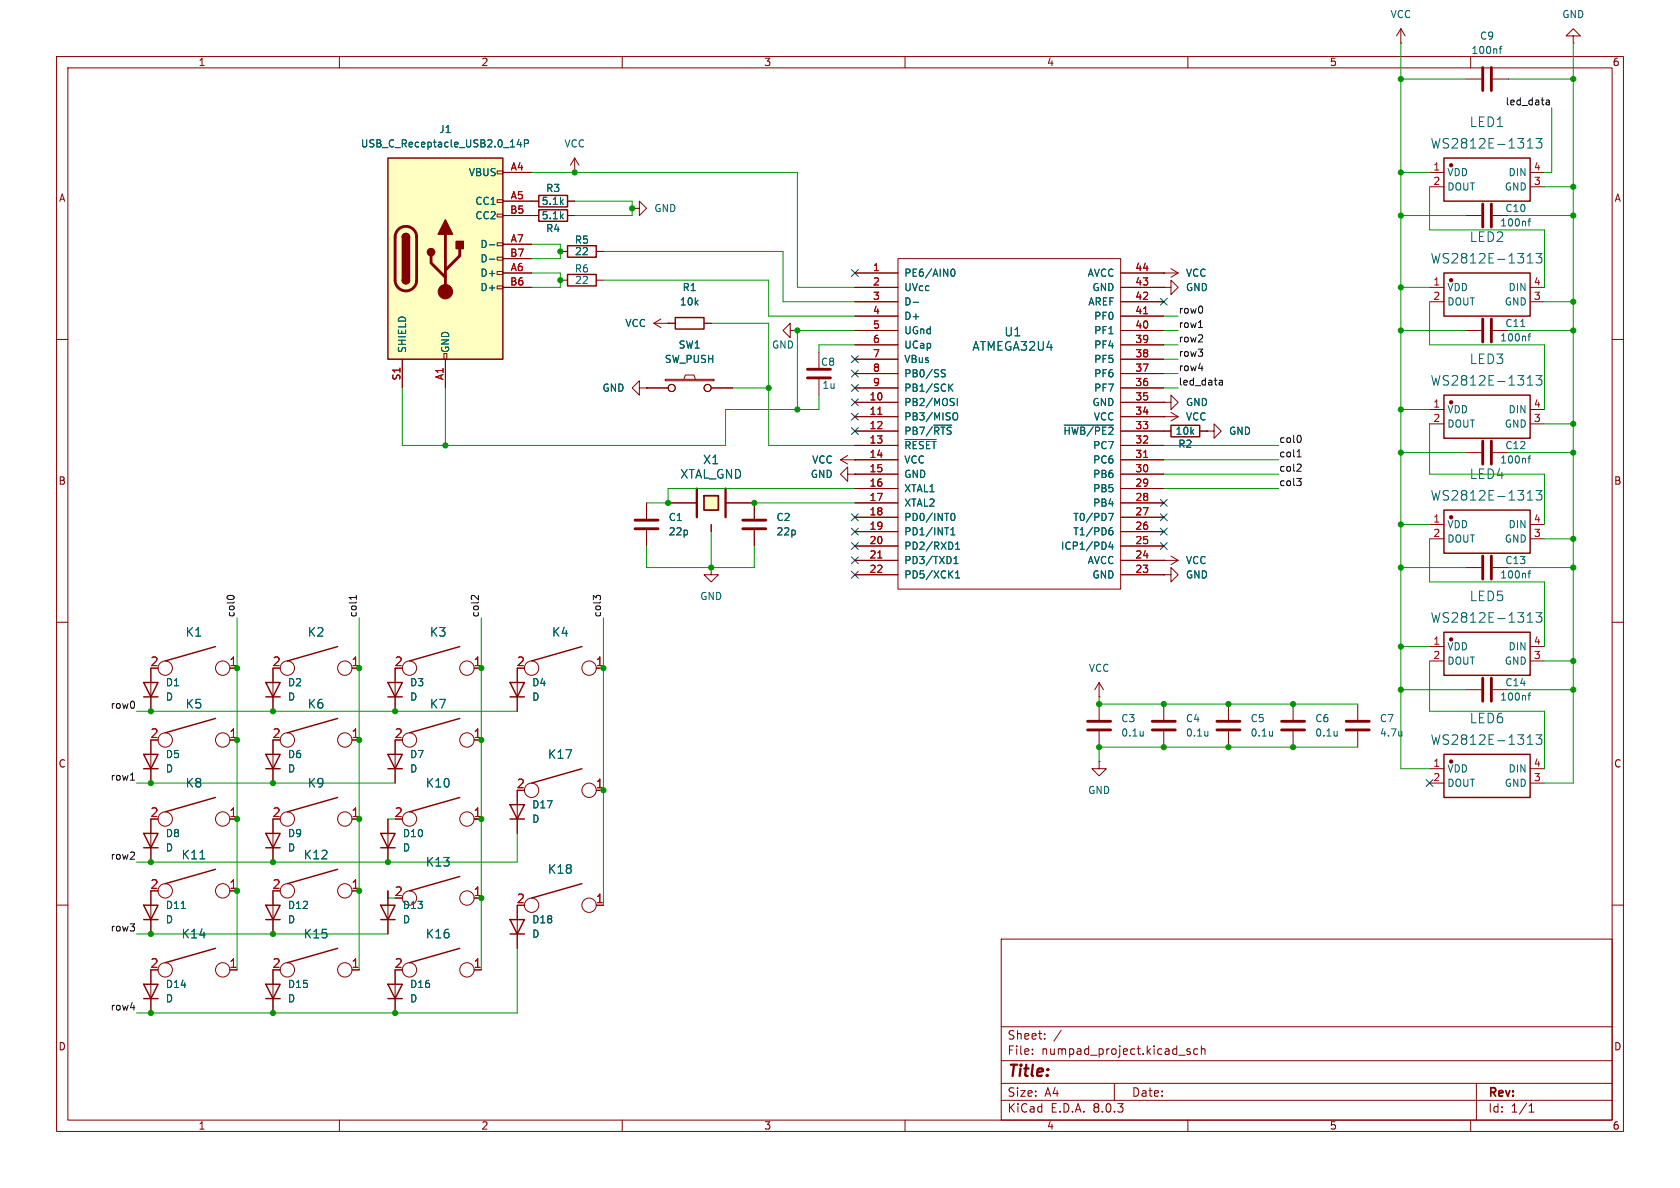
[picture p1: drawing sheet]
<svg xmlns="http://www.w3.org/2000/svg" width="297mm" height="210mm" viewBox="0 0 297 210" stroke-linecap="round" stroke-linejoin="round" font-family="sans-serif">
<defs><g id="words">
<text font-size="2.8" fill="#840000" x="178" y="190.9">Title:</text>
<g font-size="2.4" fill="#006464">
<text x="259.7" y="22.7">LED1</text>
<text x="252.8" y="26.5">WS2812E-1313</text>
<text x="252.8" y="46.8">WS2812E-1313</text>
<text x="259.7" y="43">LED2</text>
<text x="259.7" y="64.6">LED3</text>
<text x="252.8" y="68.4">WS2812E-1313</text>
<text x="252.8" y="88.7">WS2812E-1313</text>
<text x="259.7" y="84.9">LED4</text>
<text x="259.7" y="106.5">LED5</text>
<text x="252.8" y="110.3">WS2812E-1313</text>
<text x="252.8" y="131.9">WS2812E-1313</text>
<text x="259.7" y="128.1">LED6</text>
</g>
<g font-size="2.1" fill="#006464">
<text x="177.5" y="59.7">U1</text>
<text x="171.8" y="62.2">ATMEGA32U4</text>
<text x="124.2" y="82.3">X1</text>
<text x="120.2" y="84.8">XTAL_GND</text>
<text x="32.7" y="112.8">K1</text>
<text x="54.3" y="112.8">K2</text>
<text x="75.9" y="112.8">K3</text>
<text x="97.5" y="112.8">K4</text>
<text x="32.7" y="125.5">K5</text>
<text x="54.3" y="125.5">K6</text>
<text x="75.9" y="125.5">K7</text>
<text x="96.8" y="134.3">K17</text>
<text x="32.7" y="139.4">K8</text>
<text x="54.3" y="139.4">K9</text>
<text x="75.2" y="139.4">K10</text>
<text x="32" y="152.1">K11</text>
<text x="53.6" y="152.1">K12</text>
<text x="75.2" y="153.4">K13</text>
<text x="96.8" y="154.7">K18</text>
<text x="32" y="166.1">K14</text>
<text x="53.6" y="166.1">K15</text>
<text x="75.2" y="166.1">K16</text>
</g>
<g font-size="2.1" fill="#a90000">
<text x="26.5" y="117.9">2</text>
<text x="40.5" y="117.9">1</text>
<text x="48.1" y="117.9">2</text>
<text x="62.1" y="117.9">1</text>
<text x="69.7" y="117.9">2</text>
<text x="83.7" y="117.9">1</text>
<text x="91.3" y="117.9">2</text>
<text x="105.2" y="117.9">1</text>
<text x="26.5" y="130.6">2</text>
<text x="40.5" y="130.6">1</text>
<text x="48.1" y="130.6">2</text>
<text x="62.1" y="130.6">1</text>
<text x="69.7" y="130.6">2</text>
<text x="83.7" y="130.6">1</text>
<text x="91.3" y="139.4">2</text>
<text x="105.2" y="139.4">1</text>
<text x="26.5" y="144.5">2</text>
<text x="40.5" y="144.5">1</text>
<text x="48.1" y="144.5">2</text>
<text x="62.1" y="144.5">1</text>
<text x="69.7" y="144.5">2</text>
<text x="83.7" y="144.5">1</text>
<text x="26.5" y="157.2">2</text>
<text x="40.5" y="157.2">1</text>
<text x="48.1" y="157.2">2</text>
<text x="62.1" y="157.2">1</text>
<text x="69.7" y="158.5">2</text>
<text x="83.7" y="158.5">1</text>
<text x="91.3" y="159.8">2</text>
<text x="105.2" y="159.8">1</text>
<text x="26.5" y="171.2">2</text>
<text x="40.5" y="171.2">1</text>
<text x="48.1" y="171.2">2</text>
<text x="62.1" y="171.2">1</text>
<text x="69.7" y="171.2">2</text>
<text x="83.7" y="171.2">1</text>
</g>
<g font-size="2.1" fill="#840000">
<text x="178" y="184">Sheet:</text>
<text x="178" y="186.7">File:</text>
<text x="184.1" y="186.7">numpad_project.kicad_sch</text>
<text x="178" y="196.9">KiCad</text>
<text x="178" y="194.1">Size:</text>
<text x="184.7" y="194.1">A4</text>
<text x="185.7" y="196.9">E.D.A.</text>
<text x="193.3" y="196.9">8.0.3</text>
<text x="200" y="194.1">Date:</text>
<text x="263" y="194.3">Rev:</text>
<text x="263" y="196.9">Id:</text>
<text x="267.1" y="196.9">1/1</text>
</g>
<g font-size="1.8" fill="#006464">
<text x="245.7" y="3.4">VCC</text>
<text x="276.1" y="3.4">GND</text>
<text x="260" y="9.8">100nf</text>
<text x="261.5" y="7.2">C9</text>
<text x="77.5" y="23.7">J1</text>
<text x="63.7" y="26.3">USB_C_Receptacle_USB2.0_14P</text>
<text x="99.7" y="26.3">VCC</text>
<text x="82.8" y="31.3">VBUS</text>
<text x="96.4" y="34.1">R3</text>
<text x="255.8" y="31.3">VDD</text>
<text x="255.8" y="33.9">DOUT</text>
<text x="265.9" y="33.9">GND</text>
<text x="266.6" y="31.3">DIN</text>
<text x="83.9" y="36.4">CC1</text>
<text x="83.9" y="39">CC2</text>
<text x="95.7" y="39">5.1k</text>
<text x="95.7" y="36.4">5.1k</text>
<text x="96.4" y="41.2">R4</text>
<text x="115.6" y="37.7">GND</text>
<text x="265.1" y="40.2">100nf</text>
<text x="266" y="37.7">C10</text>
<text x="84.8" y="44">D-</text>
<text x="84.8" y="46.6">D-</text>
<text x="101.5" y="43.3">R5</text>
<text x="101.6" y="45.3">22</text>
<text x="84.8" y="49.1">D+</text>
<text x="84.8" y="51.7">D+</text>
<text x="101.5" y="48.4">R6</text>
<text x="101.6" y="50.4">22</text>
<text x="120.6" y="51.7">R1</text>
<text x="159.8" y="49.1">PE6/AIN0</text>
<text x="159.8" y="51.7">UVcc</text>
<text x="192.2" y="49.1">AVCC</text>
<text x="193" y="51.7">GND</text>
<text x="209.6" y="51.7">GND</text>
<text x="209.6" y="49.1">VCC</text>
<text x="255.8" y="51.7">VDD</text>
<text x="266.6" y="51.7">DIN</text>
<text x="110.5" y="58">VCC</text>
<text x="120.1" y="54.2">10k</text>
<text x="159.8" y="54.2">D-</text>
<text x="159.8" y="56.7">D+</text>
<text x="159.8" y="59.3">UGnd</text>
<text x="192.3" y="54.2">AREF</text>
<text x="193.3" y="59.3">PF1</text>
<text x="193.3" y="56.7">PF0</text>
<text x="255.8" y="54.2">DOUT</text>
<text x="265.9" y="54.2">GND</text>
<text x="266" y="58">C11</text>
<text x="72" y="62.5" transform="rotate(-90 72 62.5)">SHIELD</text>
<text x="79.6" y="62.5" transform="rotate(-90 79.6 62.5)">GND</text>
<text x="117.4" y="64.4">SW_PUSH</text>
<text x="119.9" y="61.8">SW1</text>
<text x="136.4" y="61.8">GND</text>
<text x="145" y="64.9">C8</text>
<text x="159.8" y="61.8">UCap</text>
<text x="159.8" y="64.4">VBus</text>
<text x="193.3" y="64.4">PF5</text>
<text x="193.3" y="61.8">PF4</text>
<text x="265.1" y="60.6">100nf</text>
<text x="106.4" y="69.4">GND</text>
<text x="145.3" y="68.9">1u</text>
<text x="159.8" y="72">PB2/MOSI</text>
<text x="159.8" y="66.9">PB0/SS</text>
<text x="159.8" y="69.4">PB1/SCK</text>
<text x="193" y="72">GND</text>
<text x="193.3" y="69.4">PF7</text>
<text x="193.3" y="66.9">PF6</text>
<text x="209.6" y="72">GND</text>
<text x="159.8" y="74.5">PB3/MISO</text>
<text x="159.8" y="77.1">PB7/~{RTS}</text>
<text x="187.9" y="77.1">~{HWB/PE2}</text>
<text x="193.3" y="74.5">VCC</text>
<text x="207.7" y="77.1">10k</text>
<text x="209.6" y="74.5">VCC</text>
<text x="217.2" y="77.1">GND</text>
<text x="255.8" y="73.3">VDD</text>
<text x="255.8" y="75.8">DOUT</text>
<text x="265.9" y="75.8">GND</text>
<text x="266.6" y="73.3">DIN</text>
<text x="143.5" y="82.1">VCC</text>
<text x="159.8" y="79.6">~{RESET}</text>
<text x="159.8" y="82.1">VCC</text>
<text x="193.2" y="82.1">PC6</text>
<text x="193.2" y="79.6">PC7</text>
<text x="208.2" y="79.3">R2</text>
<text x="265.1" y="82.1">100nf</text>
<text x="266" y="79.6">C12</text>
<text x="143.2" y="84.7">GND</text>
<text x="159.8" y="84.7">GND</text>
<text x="159.8" y="87.2">XTAL1</text>
<text x="159.8" y="89.8">XTAL2</text>
<text x="193.2" y="89.8">PB4</text>
<text x="193.2" y="87.2">PB5</text>
<text x="193.2" y="84.7">PB6</text>
<text x="118.1" y="92.3">C1</text>
<text x="118.1" y="94.8">22p</text>
<text x="137.2" y="92.3">C2</text>
<text x="137.2" y="94.8">22p</text>
<text x="159.8" y="92.3">PD0/INT0</text>
<text x="159.8" y="94.8">PD1/INT1</text>
<text x="189.6" y="94.8">T1/PD6</text>
<text x="189.6" y="92.3">T0/PD7</text>
<text x="255.8" y="93.6">VDD</text>
<text x="266.6" y="93.6">DIN</text>
<text x="159.8" y="97.4">PD2/RXD1</text>
<text x="159.8" y="99.9">PD3/TXD1</text>
<text x="187.5" y="97.4">ICP1/PD4</text>
<text x="192.2" y="99.9">AVCC</text>
<text x="209.6" y="99.9">VCC</text>
<text x="255.8" y="96.1">DOUT</text>
<text x="265.9" y="96.1">GND</text>
<text x="266" y="99.9">C13</text>
<text x="123.7" y="106.3">GND</text>
<text x="159.8" y="102.5">PD5/XCK1</text>
<text x="193" y="102.5">GND</text>
<text x="209.6" y="102.5">GND</text>
<text x="265.1" y="102.5">100nf</text>
<text x="192.4" y="119">VCC</text>
<text x="255.8" y="115.2">VDD</text>
<text x="255.8" y="117.7">DOUT</text>
<text x="265.9" y="117.7">GND</text>
<text x="266.6" y="115.2">DIN</text>
<text x="29.2" y="121.5">D1</text>
<text x="29.2" y="124.1">D</text>
<text x="50.8" y="121.5">D2</text>
<text x="50.8" y="124.1">D</text>
<text x="72.4" y="121.5">D3</text>
<text x="72.4" y="124.1">D</text>
<text x="94" y="121.5">D4</text>
<text x="94" y="124.1">D</text>
<text x="265.1" y="124.1">100nf</text>
<text x="266" y="121.5">C14</text>
<text x="198.1" y="127.9">C3</text>
<text x="198.1" y="130.4">0.1u</text>
<text x="209.6" y="127.9">C4</text>
<text x="209.6" y="130.4">0.1u</text>
<text x="221" y="127.9">C5</text>
<text x="221" y="130.4">0.1u</text>
<text x="232.4" y="127.9">C6</text>
<text x="232.4" y="130.4">0.1u</text>
<text x="243.8" y="127.9">C7</text>
<text x="243.8" y="130.4">4.7u</text>
<text x="29.2" y="134.2">D5</text>
<text x="29.2" y="136.8">D</text>
<text x="50.8" y="134.2">D6</text>
<text x="50.8" y="136.8">D</text>
<text x="72.4" y="134.2">D7</text>
<text x="72.4" y="136.8">D</text>
<text x="255.8" y="136.8">VDD</text>
<text x="266.6" y="136.8">DIN</text>
<text x="94" y="143.1">D17</text>
<text x="192.3" y="140.6">GND</text>
<text x="255.8" y="139.3">DOUT</text>
<text x="265.9" y="139.3">GND</text>
<text x="29.2" y="148.2">D8</text>
<text x="50.8" y="148.2">D9</text>
<text x="71.1" y="148.2">D10</text>
<text x="94" y="145.6">D</text>
<text x="29.2" y="150.7">D</text>
<text x="50.8" y="150.7">D</text>
<text x="71.1" y="150.7">D</text>
<text x="29.2" y="160.9">D11</text>
<text x="50.8" y="160.9">D12</text>
<text x="71.1" y="160.9">D13</text>
<text x="29.2" y="163.4">D</text>
<text x="50.8" y="163.4">D</text>
<text x="71.1" y="163.4">D</text>
<text x="94" y="163.4">D18</text>
<text x="94" y="166">D</text>
<text x="29.2" y="174.9">D14</text>
<text x="29.2" y="177.4">D</text>
<text x="50.8" y="174.9">D15</text>
<text x="50.8" y="177.4">D</text>
<text x="72.4" y="174.9">D16</text>
<text x="72.4" y="177.4">D</text>
</g>
<g font-size="1.8" fill="#840000">
<text x="35" y="11.9">1</text>
<text x="85" y="11.9">2</text>
<text x="135" y="11.9">3</text>
<text x="185" y="11.9">4</text>
<text x="235" y="11.9">5</text>
<text x="285" y="11.9">6</text>
<text x="10.3" y="35.9">A</text>
<text x="285.3" y="35.9">A</text>
<text x="10.3" y="85.9">B</text>
<text x="285.3" y="85.9">B</text>
<text x="10.3" y="135.9">C</text>
<text x="285.3" y="135.9">C</text>
<text x="10.3" y="185.9">D</text>
<text x="285.3" y="185.9">D</text>
<text x="35" y="199.9">1</text>
<text x="85" y="199.9">2</text>
<text x="135" y="199.9">3</text>
<text x="185" y="199.9">4</text>
<text x="235" y="199.9">5</text>
<text x="285" y="199.9">6</text>
</g>
<g font-size="1.8" fill="#0f0f0f">
<text x="266.1" y="18.7">led_data</text>
<text x="208.3" y="58.1">row1</text>
<text x="208.3" y="55.5">row0</text>
<text x="208.3" y="63.2">row3</text>
<text x="208.3" y="65.7">row4</text>
<text x="208.3" y="60.6">row2</text>
<text x="208.3" y="68.2">led_data</text>
<text x="226.1" y="78.4">col0</text>
<text x="226.1" y="83.5">col2</text>
<text x="226.1" y="80.9">col1</text>
<text x="226.1" y="86">col3</text>
<text x="41.6" y="109.2" transform="rotate(-90 41.6 109.2)">col0</text>
<text x="63.2" y="109.2" transform="rotate(-90 63.2 109.2)">col1</text>
<text x="84.7" y="109.2" transform="rotate(-90 84.7 109.2)">col2</text>
<text x="106.3" y="109.2" transform="rotate(-90 106.3 109.2)">col3</text>
<text x="19.5" y="125.4">row0</text>
<text x="19.5" y="138.1">row1</text>
<text x="19.5" y="152.1">row2</text>
<text x="19.5" y="164.8">row3</text>
<text x="19.5" y="178.7">row4</text>
</g>
<g font-size="1.8" fill="#a90000">
<text x="90.2" y="30.2">A4</text>
<text x="90.2" y="35.3">A5</text>
<text x="253.3" y="30.2">1</text>
<text x="253.3" y="32.8">2</text>
<text x="271.1" y="32.8">3</text>
<text x="271.1" y="30.2">4</text>
<text x="90.1" y="37.8">B5</text>
<text x="90.1" y="45.5">B7</text>
<text x="90.2" y="42.9">A7</text>
<text x="90.1" y="50.5">B6</text>
<text x="90.2" y="48">A6</text>
<text x="154.2" y="48">1</text>
<text x="154.2" y="50.5">2</text>
<text x="154.2" y="53.1">3</text>
<text x="200.6" y="53.1">42</text>
<text x="200.6" y="50.5">43</text>
<text x="200.6" y="48">44</text>
<text x="253.3" y="50.5">1</text>
<text x="253.3" y="53.1">2</text>
<text x="271.1" y="53.1">3</text>
<text x="271.1" y="50.5">4</text>
<text x="154.2" y="55.6">4</text>
<text x="154.2" y="58.2">5</text>
<text x="200.6" y="58.2">40</text>
<text x="200.6" y="55.6">41</text>
<text x="154.2" y="60.7">6</text>
<text x="154.2" y="63.2">7</text>
<text x="154.2" y="65.8">8</text>
<text x="200.6" y="65.8">37</text>
<text x="200.6" y="63.2">38</text>
<text x="200.6" y="60.7">39</text>
<text x="70.9" y="67.4" transform="rotate(-90 70.9 67.4)">S1</text>
<text x="78.5" y="67.3" transform="rotate(-90 78.5 67.3)">A1</text>
<text x="153.6" y="70.9">10</text>
<text x="154.2" y="68.3">9</text>
<text x="200.6" y="70.9">35</text>
<text x="200.6" y="68.3">36</text>
<text x="153.6" y="73.4">11</text>
<text x="153.6" y="75.9">12</text>
<text x="200.6" y="75.9">33</text>
<text x="200.6" y="73.4">34</text>
<text x="253.3" y="72.1">1</text>
<text x="253.3" y="74.7">2</text>
<text x="271.1" y="74.7">3</text>
<text x="271.1" y="72.1">4</text>
<text x="153.6" y="78.5">13</text>
<text x="153.6" y="81">14</text>
<text x="153.6" y="83.6">15</text>
<text x="200.6" y="83.6">30</text>
<text x="200.6" y="81">31</text>
<text x="200.6" y="78.5">32</text>
<text x="153.6" y="86.1">16</text>
<text x="153.6" y="88.6">17</text>
<text x="200.6" y="88.6">28</text>
<text x="200.6" y="86.1">29</text>
<text x="153.6" y="91.2">18</text>
<text x="153.6" y="93.7">19</text>
<text x="200.6" y="93.7">26</text>
<text x="200.6" y="91.2">27</text>
<text x="253.3" y="92.5">1</text>
<text x="253.3" y="95">2</text>
<text x="271.1" y="95">3</text>
<text x="271.1" y="92.5">4</text>
<text x="153.6" y="96.3">20</text>
<text x="153.6" y="98.8">21</text>
<text x="153.6" y="101.3">22</text>
<text x="200.6" y="101.3">23</text>
<text x="200.6" y="98.8">24</text>
<text x="200.6" y="96.3">25</text>
<text x="253.3" y="114">1</text>
<text x="253.3" y="116.6">2</text>
<text x="271.1" y="116.6">3</text>
<text x="271.1" y="114">4</text>
<text x="253.3" y="135.6">1</text>
<text x="271.1" y="135.6">4</text>
<text x="253.3" y="138.2">2</text>
<text x="271.1" y="138.2">3</text>
</g>
</g></defs>
<g fill="none" stroke="#840000" stroke-width=".18">
<path d="M10 10h277v190h-277zM12 12h273v186h-273zM60 10v2M110 10v2M160 10v2M210 10v2M260 10v2M111.8 36.8h1.2v-1.2l1.3 1.2-1.3 1.3v-1.3M111.8 36.8h.1M252.7 30.5h2.6M252.7 33h2.6M259.1 38.1h2.8"/>
<path d="M263.9 38.1h2.8M270.5 30.5h2.5M270.5 33h2.5M10 60h2M115.6 57.2l1.2 .7M115.6 57.2h3.8M116.8 56.4l-1.2 .8M118.1 57.2h.1M124.5 57.2h1.2M151.1 58.4h7.6M151.1 50.8h7.6M151.1 53.3h7.6"/>
<path d="M151.1 48.3h7.6M151.1 55.9h7.6M158.7 45.7h39.4v58.4h-39.4zM198.1 58.4h7.6M198.1 50.8h7.6M198.1 53.3h7.6M198.1 48.3h10.2M198.1 55.9h7.6M205.7 50.8h1.3v-1.3l1.3 1.3-1.3 1.3v-1.3M205.7 50.8h.1M205.7 48.3h.1M207 47.5l1.3 .8"/>
<path d="M208.3 48.3l-1.3 .7M252.7 50.8h2.6M252.7 53.3h2.6M259.1 58.4h2.8M263.9 58.4h2.8M270.5 50.8h2.5M270.5 53.3h2.5M285 60h2M151.1 71.1h7.6M151.1 73.7h7.6M151.1 76.2h7.6M151.1 78.7h7.6"/>
<path d="M151.1 68.6h7.6M151.1 66h7.6M151.1 63.5h7.6M151.1 61h7.6M198.1 71.1h7.6M198.1 73.7h7.6M198.1 76.2h7.6M198.1 78.7h7.6M198.1 68.6h7.6M198.1 66h7.6M198.1 63.5h7.6M198.1 61h7.6"/>
<path d="M205.7 71.1h1.3v-1.2l1.3 1.2-1.3 1.3v-1.3M205.7 71.1h.1M213.4 76.2h1.2v-1.3l1.3 1.3-1.3 1.3v-1.3M213.4 76.2h.1M151.1 99.1h7.6M151.1 81.3h7.6M151.1 83.8h7.6M151.1 86.4h7.6M151.1 88.9h7.6M151.1 91.4h7.6M151.1 94h7.6M151.1 96.5h7.6"/>
<path d="M198.1 99.1h10.2M198.1 81.3h7.6M198.1 83.8h7.6M198.1 86.4h7.6M198.1 88.9h7.6M198.1 91.4h7.6M198.1 94h7.6M198.1 96.5h7.6M205.7 99.1h.1M207 98.3l1.3 .8M208.3 99.1l-1.3 .7M10 110h2"/>
<path d="M151.1 101.6h7.6M198.1 101.6h7.6M252.7 114.3h2.6M252.7 116.8h2.6M270.5 114.3h2.5M270.5 116.8h2.5M285 110h2M26.7 130.8v7.6M91.4 139.7v7.6M194.3 134.6v1.3h1.3l-1.3 1.3-1.3-1.3h1.3M194.3 134.6h.1M217.2 124.5v2.8"/>
<path d="M217.2 129.3v2.8M228.6 124.5v2.8M228.6 129.3v2.8M240 124.5v2.8M240 129.3v2.8M259.1 121.9h2.8M263.9 121.9h2.8M10 160h2M68.6 144.8v7.6M68.6 157.5v7.6M285 160h2M69.8 171.5v7.6"/>
<path d="M177 166h108v32h-108zM60 198v2M110 198v2M160 198v2M177 194.5h108M177 191.5h108M177 187.5h108M177 181.5h108M182.5 186.3v.1M182.5 185.5v.1M184.7 183.6v.1M184.7 182.8v.1"/>
<path d="M187.6 182.1l-1.3 2M197 191.5v3M210 198v2M210.4 185.5l-.4-.1-.2 .2 .1 .2 .5 .2v.3h-.6M211.7 185.5l-.4-.1-.3 .3v.4l.2 .2h.5M212.4 185.5l.2-.1 .4 .1v.9M212.4 184.9v1.5M260 198v2M261 191.5v6.5M270.3 196.6h.9M270.3 195.5l.4-.4v1.5"/>
<circle cx="50.8" cy="118.1" r="1.27"/>
<circle cx="61" cy="118.1" r="1.27"/>
<circle cx="50.8" cy="130.8" r="1.27"/>
<circle cx="61" cy="130.8" r="1.27"/>
<circle cx="94" cy="139.7" r="1.27"/>
<circle cx="104.1" cy="139.7" r="1.27"/>
<circle cx="72.4" cy="158.7" r="1.27"/>
<circle cx="82.5" cy="158.7" r="1.27"/>
</g>
<g fill="none" stroke="#840000" stroke-width=".25">
<path d="M255.3 27.9h15.2v7.7h-15.2zM119.4 56.1h5.1v2.1h-5.1zM255.3 48.3h15.2v7.6h-15.2zM59.7 114.3l-8.9 2.5M255.3 111.8h15.2v7.6h-15.2zM25.4 133.4h2.5l-1.2 2.5zM25.4 135.9h2.5M59.7 127l-8.9 2.5M102.9 135.9l-8.9 2.5M67.3 147.3h2.5l-1.2 2.6zM67.3 149.9h2.5M81.3 154.9l-8.9 2.6"/>
<path d="M90.2 142.2h2.5l-1.3 2.6zM90.2 144.8h2.5M67.3 160h2.5l-1.2 2.6zM67.3 162.6h2.5M68.6 174h2.5l-1.3 2.5zM68.6 176.5h2.5"/>
</g>
<path d="M262.1 36.1v4M263.7 36.1v4M262.1 56.4v4.1M263.7 56.4v4.1M262.1 119.9v4.1M263.7 119.9v4.1M215.1 129h4.1M215.1 127.5h4.1M226.6 129h4M226.6 127.5h4M238 129h4.1M238 127.5h4.1" fill="none" stroke="#840000" stroke-width=".51"/>
<g fill="none" stroke="#006464" stroke-width=".18">
<path d="M270 25l.5-.5v1.7M270 26.2h1M270.1 39.1h.5M270.6 38.7l-.3 .2v1M271.5 24.5h1.1l-.6 .6a.46 .46 0 0 1 .6 .3v.5l-.2 .2-.6 .1-.3-.2M161.4 53.4h1M168.3 47.6h.1a.68 .68 0 0 1 .4 .6 .68 .68 0 0 1-.4 .6 .84 .84 0 0 1-.1-1.2zM268.8 57.7h.8M270 45.3l.5-.5v1.7M270 46.5h1M270.1 59.4h.5M270.6 59l-.3 .2v1.1"/>
<path d="M271.5 44.8h1.1l-.6 .6a.46 .46 0 0 1 .6 .4v.4l-.2 .2-.6 .1-.3-.2M160 77.7h5.5M165.1 75.2h3.2M166.5 65.8l.5 .3 .1 .3-.2 .2h-.5M167.1 65.4l-.5-.1-.1 .2M167.9 68.4l.6 .8M168.5 67.9l-.8 .7M168.5 70.4l.2 .1M168.6 71.2l.1 .1-.1 .3M168.6 73h.2a.43 .43 0 0 1 .5 .4v.4a.42 .42 0 0 1-.2 .4 .42 .42 0 0 1-.5 0M169.2 70.4v1.3M188.1 75.2h8.8"/>
<path d="M168.1 94.6h.7M168.1 93.7l.4-.4v1.3M168.3 90.8l.1-.1a.68 .68 0 0 1 .4 .7 .68 .68 0 0 1-.4 .6 .84 .84 0 0 1-.1-1.2zM168.6 99.6h.8M168.6 98.7l.4-.3v1.2M168.9 96.2l.4-.4v1.3M168.9 97.1h.8M196 90.7h.8l-.5 1.3M196.2 93.8h.3l.3 .2-.2 .5h-.4M196.3 95.8l-.3 .9h.8M196.6 96.3v.8M196.6 93.3l-.3 .1-.2 .2"/>
<path d="M168.9 101.3l.4-.4v1.3M168.9 102.2h.8M270 110h1M270 108.8l.5-.5v1.7M271.5 108.3h1.1l-.6 .6a.46 .46 0 0 1 .6 .4v.4l-.2 .2-.6 .1-.3-.2M225 129.3v.8M225 130l-.1 .1M236.4 129.3v.8M236.4 130l-.1 .1M247.8 129.3v.8M247.8 130v.1M270.1 122.9h.5"/>
<path d="M270.6 122.5l-.3 .2v1.1"/>
</g>
<g fill="#840000" stroke="#840000" stroke-width=".25">
<circle cx="256.5" cy="113" r=".25"/>
<circle cx="256.5" cy="49.5" r=".25"/>
<circle cx="256.5" cy="29.2" r=".25"/>
</g>
<path d="M202.2 55.5h.7M155.2 73.2h.7M155.2 98.6h.7M202.2 80.9h.7" fill="none" stroke="#a90000" stroke-width=".18"/>
<path d="M68.6 27.9h20.3v35.6h-20.3z" fill="#ffffc2"/>
<g fill="none" stroke="#840000" stroke-width=".18">
<path d="M247.6 7.6h.1M247.6 5.1l-.7 1.3M247.6 5.1v2.5M247.6 5.1l.8 1.3M259.1 14h2.8M263.9 14h2.8M278.1 6.4h1.3l-1.3-1.3-1.2 1.3h1.2v1.2M278.1 7.6h.1M87.9 37.8h1v.6h-1zM87.9 35.3h1v.5h-1zM87.9 30.2h1v.5h-1zM88.9 30.5h5.1"/>
<path d="M88.9 35.6h5.1M88.9 38.1h6.3M100.3 38.1h1.3M101.6 30.5h.1M101.6 27.9l-.8 1.3M101.6 27.9v2.6M101.6 27.9l.8 1.3M87.9 50.5h1v.6h-1zM87.9 48h1v.5h-1zM87.9 45.5h1v.5h-1zM87.9 42.9h1v.5h-1zM88.9 48.3h5.1"/>
<path d="M88.9 43.2h5.1M88.9 50.8h5.1M88.9 45.7h5.1M99.1 44.5h1.2M99.1 49.5h1.2M105.4 44.5h1.3M105.4 49.5h1.3M71.1 63.5v5.1M78.5 62.5h.5v1h-.5zM78.7 63.5v5.1M205.7 73.7h.1M205.7 76.2h1.3"/>
<path d="M205.7 73.7h2.6M207 72.9l1.3 .8M208.3 73.7l-1.3 .7M212.1 76.2h1.3M252.7 72.4h2.6M252.7 74.9h2.6M270.5 72.4h2.5M270.5 74.9h2.5M252.7 92.7h2.6M252.7 95.3h2.6M259.1 80h2.8M263.9 80h2.8"/>
<path d="M270.5 92.7h2.5M270.5 95.3h2.5M69.8 118.1v7.6M91.4 118.1v7.6M205.7 101.6h1.3v-1.3l1.3 1.3-1.3 1.3v-1.3M205.7 101.6h.1M259.1 100.3h2.8M263.9 100.3h2.8M69.8 130.8v7.6M194.3 123.2h.1M194.3 120.7l-.8 1.2M194.3 120.7v2.5"/>
<path d="M194.3 124.5v2.8M194.3 129.3v2.8M194.3 120.7l.8 1.2M205.7 124.5v2.8M205.7 129.3v2.8M252.7 135.9h2.6M252.7 138.4h2.6M270.5 135.9h2.5M270.5 138.4h2.5M91.4 160v7.6"/>
<circle cx="94" cy="118.1" r="1.27"/>
<circle cx="104.1" cy="118.1" r="1.27"/>
<circle cx="72.4" cy="130.8" r="1.27"/>
<circle cx="82.5" cy="130.8" r="1.27"/>
<circle cx="72.4" cy="144.8" r="1.27"/>
<circle cx="82.5" cy="144.8" r="1.27"/>
<circle cx="72.4" cy="171.4" r="1.27"/>
<circle cx="82.5" cy="171.4" r="1.27"/>
<circle cx="94" cy="160" r="1.27"/>
<circle cx="104.1" cy="160" r="1.27"/>
</g>
<g fill="none" stroke="#840000" stroke-width=".25">
<path d="M68.6 27.9h20.3v35.6h-20.3zM95.2 37.1h5.1v2h-5.1zM71.1 49.5a.64 .64 0 0 0 .7 .7 .64 .64 0 0 0 .6-.7M71.1 41.9a.64 .64 0 0 1 .7-.6 .64 .64 0 0 1 .6 .6M100.3 43.4h5.1v2.1h-5.1zM100.3 48.5h5.1v2h-5.1zM207 75.2h5.1v2h-5.1zM255.3 69.9h15.2v7.6h-15.2zM255.3 90.2h15.2v7.6h-15.2zM102.9 114.3l-8.9 2.5M68.6 133.4h2.5l-1.3 2.5zM68.6 120.7h2.5l-1.3 2.5z"/>
<path d="M68.6 123.2h2.5M68.6 135.9h2.5M81.3 127l-8.9 2.5M90.2 120.7h2.5l-1.3 2.5zM90.2 123.2h2.5M255.3 133.4h15.2v7.6h-15.2zM81.3 141l-8.9 2.5M102.9 156.2l-8.9 2.6M81.3 167.6l-8.9 2.6M90.2 162.6h2.5l-1.3 2.5zM90.2 165.1h2.5"/>
</g>
<g fill="none" stroke="#840000" stroke-width=".51">
<path d="M262.1 11.9v4.1M263.7 11.9v4.1M70.4 40.6a1.9 1.9 0 0 1 2.1-.4 1.9 1.9 0 0 1 1.2 1.7v7.6a1.91 1.91 0 0 1-1.9 1.9 1.91 1.91 0 0 1-2-1.9l.1-7.7 .1-.7zM76.2 45.2v1.3l2.5 2.5M78.7 41.4v10.2M81.3 43.9v1.3l-2.6 2.6M262.1 78v4M263.7 78v4M262.1 98.3v4.1M263.7 98.3v4.1M192.3 129h4M192.3 127.5h4"/>
<path d="M203.7 129h4.1M203.7 127.5h4.1"/>
</g>
<g fill="#840000" stroke="#840000" stroke-width=".25">
<path d="M71.1 49.5h1.3a.64 .64 0 0 1-.6 .7 .64 .64 0 0 1-.7-.7z"/>
<path d="M71.1 41.9h1.3v7.6h-1.3z"/>
<path d="M71.3 41.5a.64 .64 0 0 1 .7-.2 .64 .64 0 0 1 .4 .6h-1.3z"/>
<path d="M78.7 38.9l1.3 2.5h-2.5z"/>
<path d="M80.6 42.7h1.3v1.2h-1.3z"/>
<circle cx="76.2" cy="44.6" r=".63"/>
<circle cx="256.5" cy="91.4" r=".25"/>
<circle cx="256.5" cy="71.1" r=".25"/>
<circle cx="256.5" cy="134.6" r=".25"/>
</g>
<circle cx="78.7" cy="51.6" r="1.27" fill="#840000" stroke="#840000" stroke-width=".18"/>
<g fill="none" stroke="#006464" stroke-width=".18">
<path d="M265 8.6h.5M265.5 8.2l-.3 .2v1.1M91.7 24.6l-.3 1h.8M92 25.1v.9M92.7 25.4l.6-.1 .1-.2v-.3l-.7-.1v1.3M86.5 43.3h1M86.5 45.8h1M270 66.9l.5-.5v1.7M270 68.1h1M271.5 66.4h1.1l-.6 .6a.46 .46 0 0 1 .6 .4v.4l-.2 .2-.6 .1-.3-.2M270 88.4h1M270 87.2l.5-.5v1.7"/>
<path d="M270.1 81h.5M270.6 80.6l-.3 .2v1.1M271.5 86.7h1.1l-.6 .7a.46 .46 0 0 1 .6 .3v.4l-.2 .2-.6 .1-.3-.2M270.1 101.3h.5M270.6 100.9l-.3 .2v1.1M202.1 129.3v.8M202.1 130l-.1 .1M213.5 129.3v.8M213.5 130v.1M270 130.4l.5-.5v1.7M270 131.6h1M271.5 129.9h1.1l-.6 .6a.46 .46 0 0 1 .6 .4v.4l-.2 .2-.6 .1-.3-.2"/>
</g>
<path d="M124.5 87.6h2.5v2.6h-2.5z" fill="#ffffc2"/>
<path d="M123.2 86.4v5M128.3 86.4v5" fill="none" stroke="#840000" stroke-width=".41"/>
<path d="M124.5 87.6h2.5v2.6h-2.5z" fill="none" stroke="#840000" stroke-width=".3"/>
<g fill="none" stroke="#840000" stroke-width=".18">
<path d="M88.9 35.6h6.3M88.9 30.5h5.1M88.9 38.1h6.3M100.3 35.6h1.3M100.3 38.1h1.3M88.9 48.3h5.1M88.9 50.8h5.1M88.9 43.2h5.1M88.9 45.7h5.1M99.1 44.5h1.2M105.4 44.5h1.3M118.1 57.2h.1"/>
<path d="M118.1 57.2h1.3M124.5 57.2h1.2M139.7 58.4v-1.2l-1.3 1.2 1.3 1.3v-1.3h1.3M141 58.4h.1M151.1 48.3h7.6M151.1 50.8h7.6M151.1 53.3h7.6M151.1 55.9h7.6M151.1 58.4h7.6M198.1 48.3h7.6M198.1 50.8h7.6M198.1 53.3h7.6"/>
<path d="M198.1 55.9h7.6M198.1 58.4h7.6M205.7 50.8h.1M205.7 48.3h.1M71.1 63.5v5.1M78.7 63.5v5.1M113 68.6v-1.3l-1.2 1.3 1.2 1.3v-1.3h1.3M114.3 68.6h.1M114.3 68.6h3.8M117.6 67.1h8.6v.2h-8.6zM120.9 67.1l.3-.8h1.5l.2 .8M125.7 68.6h3.8"/>
<path d="M144.8 62.2v2.8M144.8 67.1v2.8M151.1 68.6h7.6M151.1 76.2h7.6M151.1 71.1h7.6M151.1 73.7h7.6M151.1 78.7h7.6M151.1 66h7.6M151.1 63.5h7.6M151.1 61h7.6M198.1 68.6h7.6M198.1 76.2h8.9"/>
<path d="M198.1 71.1h7.6M198.1 73.7h7.6M198.1 78.7h7.6M198.1 66h7.6M198.1 63.5h7.6M198.1 61h7.6M205.7 71.1h.1M205.7 73.7h.1M212.1 76.2h1.3M213.4 76.2h.1M114.3 88.9v2.8M114.3 93.7v2.8"/>
<path d="M118.1 88.9h5.1M125.7 92.7v1.3M128.3 88.9h5v2.8M133.3 93.7v2.8M148.6 81.3l1.3 .7M148.6 81.3h10.1M149.9 83.8v-1.2l-1.3 1.2 1.3 1.3v-1.3h1.2M149.9 80.5l-1.3 .8M151.1 83.8h.1M151.1 81.3h.1M151.1 88.9h7.6M151.1 83.8h7.6"/>
<path d="M151.1 86.4h7.6M151.1 91.4h7.6M151.1 94h7.6M151.1 96.5h7.6M151.1 99.1h7.6M198.1 88.9h7.6M198.1 81.3h7.6M198.1 83.8h7.6M198.1 86.4h7.6M198.1 91.4h7.6M198.1 94h7.6M198.1 96.5h7.6"/>
<path d="M198.1 99.1h7.6M205.7 99.1h.1M26.7 118.1v7.6M48.3 118.1v7.6M69.8 118.1v2.6M91.4 118.1v2.6M125.7 100.3v1.3h1.3l-1.3 1.3-1.2-1.3h1.2M125.7 100.3h.1M151.1 101.6h7.6M198.1 101.6h7.6M205.7 101.6h.1M26.7 130.8v2.6"/>
<path d="M26.7 135.9v2.5M48.3 130.8v7.6M69.8 123.2v2.5M69.8 130.8v2.6M69.8 135.9v2.5M91.4 123.2v2.5M91.4 139.7v2.5M26.7 144.8v7.6M26.7 157.5v7.6M48.3 144.8v7.6M48.3 157.5v7.6M68.6 144.8v2.5"/>
<path d="M68.6 149.9v2.5M68.6 157.5v2.5M91.4 144.8v2.5M26.7 171.5v7.6M48.3 171.5v7.6M68.6 162.6v2.5M69.8 171.5v2.5M69.8 176.5v2.6M91.4 160v2.6M91.4 165.1v2.5"/>
<circle cx="118.7" cy="68.6" r=".63"/>
<circle cx="125.1" cy="68.6" r=".63"/>
<circle cx="29.2" cy="118.1" r="1.27"/>
<circle cx="39.4" cy="118.1" r="1.27"/>
<circle cx="72.4" cy="118.1" r="1.27"/>
<circle cx="82.5" cy="118.1" r="1.27"/>
<circle cx="29.2" cy="130.8" r="1.27"/>
<circle cx="39.4" cy="130.8" r="1.27"/>
<circle cx="29.2" cy="157.5" r="1.27"/>
<circle cx="29.2" cy="144.8" r="1.27"/>
<circle cx="39.4" cy="157.5" r="1.27"/>
<circle cx="39.4" cy="144.8" r="1.27"/>
<circle cx="50.8" cy="157.5" r="1.27"/>
<circle cx="50.8" cy="144.8" r="1.27"/>
<circle cx="61" cy="157.5" r="1.27"/>
<circle cx="61" cy="144.8" r="1.27"/>
<circle cx="29.2" cy="171.4" r="1.27"/>
<circle cx="39.4" cy="171.4" r="1.27"/>
<circle cx="50.8" cy="171.4" r="1.27"/>
<circle cx="61" cy="171.4" r="1.27"/>
</g>
<path d="M142.7 66.8h4.1M142.7 65.3h4.1M112.3 93.5h4M112.3 91.9h4M131.3 93.5h4.1M131.3 91.9h4.1" fill="none" stroke="#840000" stroke-width=".51"/>
<g fill="none" stroke="#840000" stroke-width=".25">
<path d="M95.2 34.5h5.1v2.1h-5.1zM38.1 114.3l-8.9 2.5M81.3 114.3l-8.9 2.5M25.4 120.7h2.5l-1.2 2.5zM25.4 123.2h2.5M38.1 127l-8.9 2.5M47 120.7h2.5l-1.2 2.5zM47 133.4h2.5l-1.2 2.5zM47 123.2h2.5M47 135.9h2.5M25.4 147.3h2.5l-1.2 2.6zM25.4 149.9h2.5"/>
<path d="M38.1 153.7l-8.9 2.5M38.1 141l-8.9 2.5M47 147.3h2.5l-1.2 2.6zM47 149.9h2.5M59.7 141l-8.9 2.5M59.7 153.7l-8.9 2.5M25.4 160h2.5l-1.2 2.6zM25.4 174h2.5l-1.2 2.5zM25.4 162.6h2.5M25.4 176.5h2.5M38.1 167.6l-8.9 2.6M47 160h2.5l-1.2 2.6z"/>
<path d="M47 174h2.5l-1.2 2.5zM47 162.6h2.5M47 176.5h2.5M59.7 167.6l-8.9 2.6"/>
</g>
<g fill="none" stroke="#006464" stroke-width=".18">
<path d="M91.7 24.6l-.3 1h.8M92 25.1v.9M92.7 25.4l.6-.1 .1-.2v-.3l-.7-.1v1.3M86.5 43.3h1M86.5 45.8h1M161.4 53.4h1M168.3 47.6h.1a.68 .68 0 0 1 .4 .6 .68 .68 0 0 1-.4 .6 .84 .84 0 0 1-.1-1.2zM160 77.7h5.5M165.1 75.2h3.2M166.5 65.8l.5 .3 .1 .3-.2 .2h-.5M167.1 65.4l-.5-.1-.1 .2M167.9 68.4l.6 .8"/>
<path d="M168.5 67.9l-.8 .7M168.5 70.4l.2 .1M168.6 71.2l.1 .1-.1 .3M168.6 73h.2a.43 .43 0 0 1 .5 .4v.4a.42 .42 0 0 1-.2 .4 .42 .42 0 0 1-.5 0M169.2 70.4v1.3M188.1 75.2h8.8M168.1 94.6h.7M168.1 93.7l.4-.4v1.3M168.3 90.8l.1-.1a.68 .68 0 0 1 .4 .7 .68 .68 0 0 1-.4 .6 .84 .84 0 0 1-.1-1.2zM168.6 99.6h.8M168.6 98.7l.4-.3v1.2M168.9 96.2l.4-.4v1.3"/>
<path d="M168.9 97.1h.8M196 90.7h.8l-.5 1.3M196.2 93.8h.3l.3 .2-.2 .5h-.4M196.3 95.8l-.3 .9h.8M196.6 96.3v.8M196.6 93.3l-.3 .1-.2 .2M168.9 101.3l.4-.4v1.3M168.9 102.2h.8M35.3 151.8h.9M32 160.6h.8"/>
</g>
<g fill="none" stroke="#0f0f0f" stroke-width=".18">
<path d="M273.4 17.8h.5v.7M273.4 18.5h.5M273.9 18l-.5 .1M211.9 57.9h.7M211.9 65.1h.8M215.6 67.3h.5v.8M215.6 68h.5M216.1 67.5l-.5 .1M229.5 79.7l.2-.2v1.3M229.8 77l.2 .4-.2 .8M229.2 84.6h.8l-.4 .5M229.3 80.8h.7"/>
<path d="M229.8 82l.2 .3v.3l-.8 .7h.8M229.8 85.1l.2 .2v.3l-.2 .2M40.2 105.4l.4-.2 .7 .2M63 105.2v.8M63 105.6h-1.3l.2 .1M84.6 105.2v.8l-.7-.7-.4-.1-.2 .3M105.4 105.7l-.5-.5v.8M105.4 105.5l.2-.3h.3l.3 .3M23.1 137.9h.7M23.1 178.1h.7"/>
</g>
<g fill="none" stroke="#009600" stroke-width=".18">
<path d="M247.6 7.6v128.3h5.1M247.6 14h11.5M266.7 14h11.4M274.3 19.1v11.4h-1.3M278.1 7.6v130.8h-5.1M94 30.5h47v20.3h10.1M101.6 35.6h10.2v2.5h-10.2M247.6 30.5h5.1M247.6 38.1h11.5M252.7 33v7.6h20.3v10.2M266.7 38.1h11.4M273 33h5.1"/>
<path d="M94 48.3h5.1v2.5h-5.1M94 43.2h5.1v2.5h-5.1M106.7 49.5h29.2v6.4h15.2M106.7 44.5h31.7v8.8h12.7M125.7 57.2h10.2v21.5h15.2M151.1 58.4h-10.1v14M205.7 58.4h2.6M205.7 55.9h2.6M247.6 50.8h5.1M247.6 58.4h11.5M252.7 53.3v7.7h20.3v11.4M266.7 58.4h11.4"/>
<path d="M273 53.3h5.1M71.1 68.6v10.1h57.2v-6.3h16.5v-2.5M78.7 68.6v10.1M129.5 68.6h6.4M151.1 61h-6.3v1.2M205.7 78.7h20.4M205.7 66h2.6M205.7 61h2.6M205.7 63.5h2.6M205.7 68.6h2.6M247.6 72.4h5.1M252.7 74.9v8.9h20.3v8.9"/>
<path d="M273 74.9h5.1M114.3 96.5v3.8h19v-3.8M125.7 94v6.3M133.3 88.9h17.8M151.1 86.4h-33v2.5h-3.8M205.7 83.8h20.4M205.7 81.3h20.4M205.7 86.4h20.4M247.6 80h11.5M247.6 92.7h5.1M252.7 95.3v7.6h20.3v11.4M266.7 80h11.4"/>
<path d="M273 95.3h5.1M41.9 109.2v62.3M63.5 109.2v62.3M85.1 109.2v62.3M106.7 109.2v50.8M247.6 100.3h11.5M247.6 114.3h5.1M252.7 116.8v8.9h20.3v10.2M266.7 100.3h11.4M273 116.8h5.1M24.1 125.7h67.3M24.1 138.4h45.7"/>
<path d="M194.3 123.2v1.3h45.7M240 132.1h-45.7v2.5M247.6 121.9h11.5M266.7 121.9h11.4M68.6 144.8h1.2M68.6 157.5v1.3h1.2M91.4 147.3v5.1h-67.3M24.1 165.1h44.5M91.4 167.6v11.5h-67.3"/>
</g>
<g fill="none" stroke="#000084" stroke-width=".18">
<path d="M150.5 47.7l1.2 1.2M151.7 47.7l-1.2 1.2M205.1 52.7l1.2 1.2M206.3 52.7l-1.2 1.2M150.5 68l1.2 1.2M150.5 75.6l1.2 1.2M150.5 70.5l1.2 1.2M150.5 73.1l1.2 1.2M150.5 62.9l1.2 1.2M150.5 65.4l1.2 1.2M151.7 68l-1.2 1.2M151.7 75.6l-1.2 1.2"/>
<path d="M151.7 70.5l-1.2 1.2M151.7 73.1l-1.2 1.2M151.7 62.9l-1.2 1.2M151.7 65.4l-1.2 1.2M150.5 93.4l1.2 1.2M150.5 98.5l1.2 1.2M150.5 90.8l1.2 1.2M150.5 95.9l1.2 1.2M151.7 93.4l-1.2 1.2M151.7 98.5l-1.2 1.2M151.7 90.8l-1.2 1.2M151.7 95.9l-1.2 1.2"/>
<path d="M205.1 88.3l1.2 1.2M205.1 90.8l1.2 1.2M205.1 95.9l1.2 1.2M205.1 93.4l1.2 1.2M206.3 88.3l-1.2 1.2M206.3 90.8l-1.2 1.2M206.3 95.9l-1.2 1.2M206.3 93.4l-1.2 1.2M150.5 101l1.2 1.2M151.7 101l-1.2 1.2M252.1 137.8l1.2 1.2M253.3 137.8l-1.2 1.2"/>
</g>
<path d="M202.2 55.5h.7M155.2 73.2h.7M155.2 98.6h.7M202.2 80.9h.7" fill="none" stroke="#a90000" stroke-width=".18"/>
<g fill="#009600" stroke="#009600" stroke-width=".18">
<circle cx="278.1" cy="33" r=".46"/>
<circle cx="247.6" cy="72.4" r=".46"/>
<circle cx="247.6" cy="30.5" r=".46"/>
<circle cx="247.6" cy="38.1" r=".46"/>
<circle cx="278.1" cy="58.4" r=".46"/>
<circle cx="278.1" cy="53.3" r=".46"/>
<circle cx="278.1" cy="38.1" r=".46"/>
<circle cx="247.6" cy="14" r=".46"/>
<circle cx="278.1" cy="14" r=".46"/>
<circle cx="278.1" cy="116.8" r=".46"/>
<circle cx="278.1" cy="100.3" r=".46"/>
<circle cx="247.6" cy="100.3" r=".46"/>
<circle cx="278.1" cy="121.9" r=".46"/>
<circle cx="247.6" cy="114.3" r=".46"/>
<circle cx="247.6" cy="121.9" r=".46"/>
<circle cx="247.6" cy="50.8" r=".46"/>
<circle cx="278.1" cy="95.3" r=".46"/>
<circle cx="278.1" cy="80" r=".46"/>
<circle cx="278.1" cy="74.9" r=".46"/>
<circle cx="247.6" cy="92.7" r=".46"/>
<circle cx="247.6" cy="80" r=".46"/>
<circle cx="247.6" cy="58.4" r=".46"/>
<circle cx="217.2" cy="132.1" r=".46"/>
<circle cx="205.7" cy="132.1" r=".46"/>
<circle cx="217.2" cy="124.5" r=".46"/>
<circle cx="205.7" cy="124.5" r=".46"/>
<circle cx="194.3" cy="124.5" r=".46"/>
<circle cx="228.6" cy="132.1" r=".46"/>
<circle cx="228.6" cy="124.5" r=".46"/>
<circle cx="194.3" cy="132.1" r=".46"/>
<circle cx="63.5" cy="144.8" r=".46"/>
<circle cx="63.5" cy="130.8" r=".46"/>
<circle cx="69.8" cy="179.1" r=".46"/>
<circle cx="63.5" cy="157.5" r=".46"/>
<circle cx="68.6" cy="152.4" r=".46"/>
<circle cx="85.1" cy="144.8" r=".46"/>
<circle cx="85.1" cy="130.8" r=".46"/>
<circle cx="85.1" cy="158.8" r=".46"/>
<circle cx="69.8" cy="125.7" r=".46"/>
<circle cx="106.7" cy="139.7" r=".46"/>
<circle cx="106.7" cy="118.1" r=".46"/>
<circle cx="133.3" cy="88.9" r=".46"/>
<circle cx="78.7" cy="78.7" r=".46"/>
<circle cx="118.1" cy="88.9" r=".46"/>
<circle cx="125.7" cy="100.3" r=".46"/>
<circle cx="99.1" cy="49.5" r=".46"/>
<circle cx="85.1" cy="118.1" r=".46"/>
<circle cx="141" cy="72.4" r=".46"/>
<circle cx="135.9" cy="68.6" r=".46"/>
<circle cx="141" cy="58.4" r=".46"/>
<circle cx="41.9" cy="157.5" r=".46"/>
<circle cx="48.3" cy="152.4" r=".46"/>
<circle cx="26.7" cy="165.1" r=".46"/>
<circle cx="26.7" cy="179.1" r=".46"/>
<circle cx="48.3" cy="165.1" r=".46"/>
<circle cx="48.3" cy="179.1" r=".46"/>
<circle cx="26.7" cy="152.4" r=".46"/>
<circle cx="48.3" cy="125.7" r=".46"/>
<circle cx="41.9" cy="144.8" r=".46"/>
<circle cx="48.3" cy="138.4" r=".46"/>
<circle cx="41.9" cy="130.8" r=".46"/>
<circle cx="26.7" cy="138.4" r=".46"/>
<circle cx="63.5" cy="118.1" r=".46"/>
<circle cx="26.7" cy="125.7" r=".46"/>
<circle cx="41.9" cy="118.1" r=".46"/>
<circle cx="99.1" cy="44.5" r=".46"/>
<circle cx="111.8" cy="36.8" r=".46"/>
<circle cx="101.6" cy="30.5" r=".46"/>
</g>
<use href="#words"/>
</svg>
